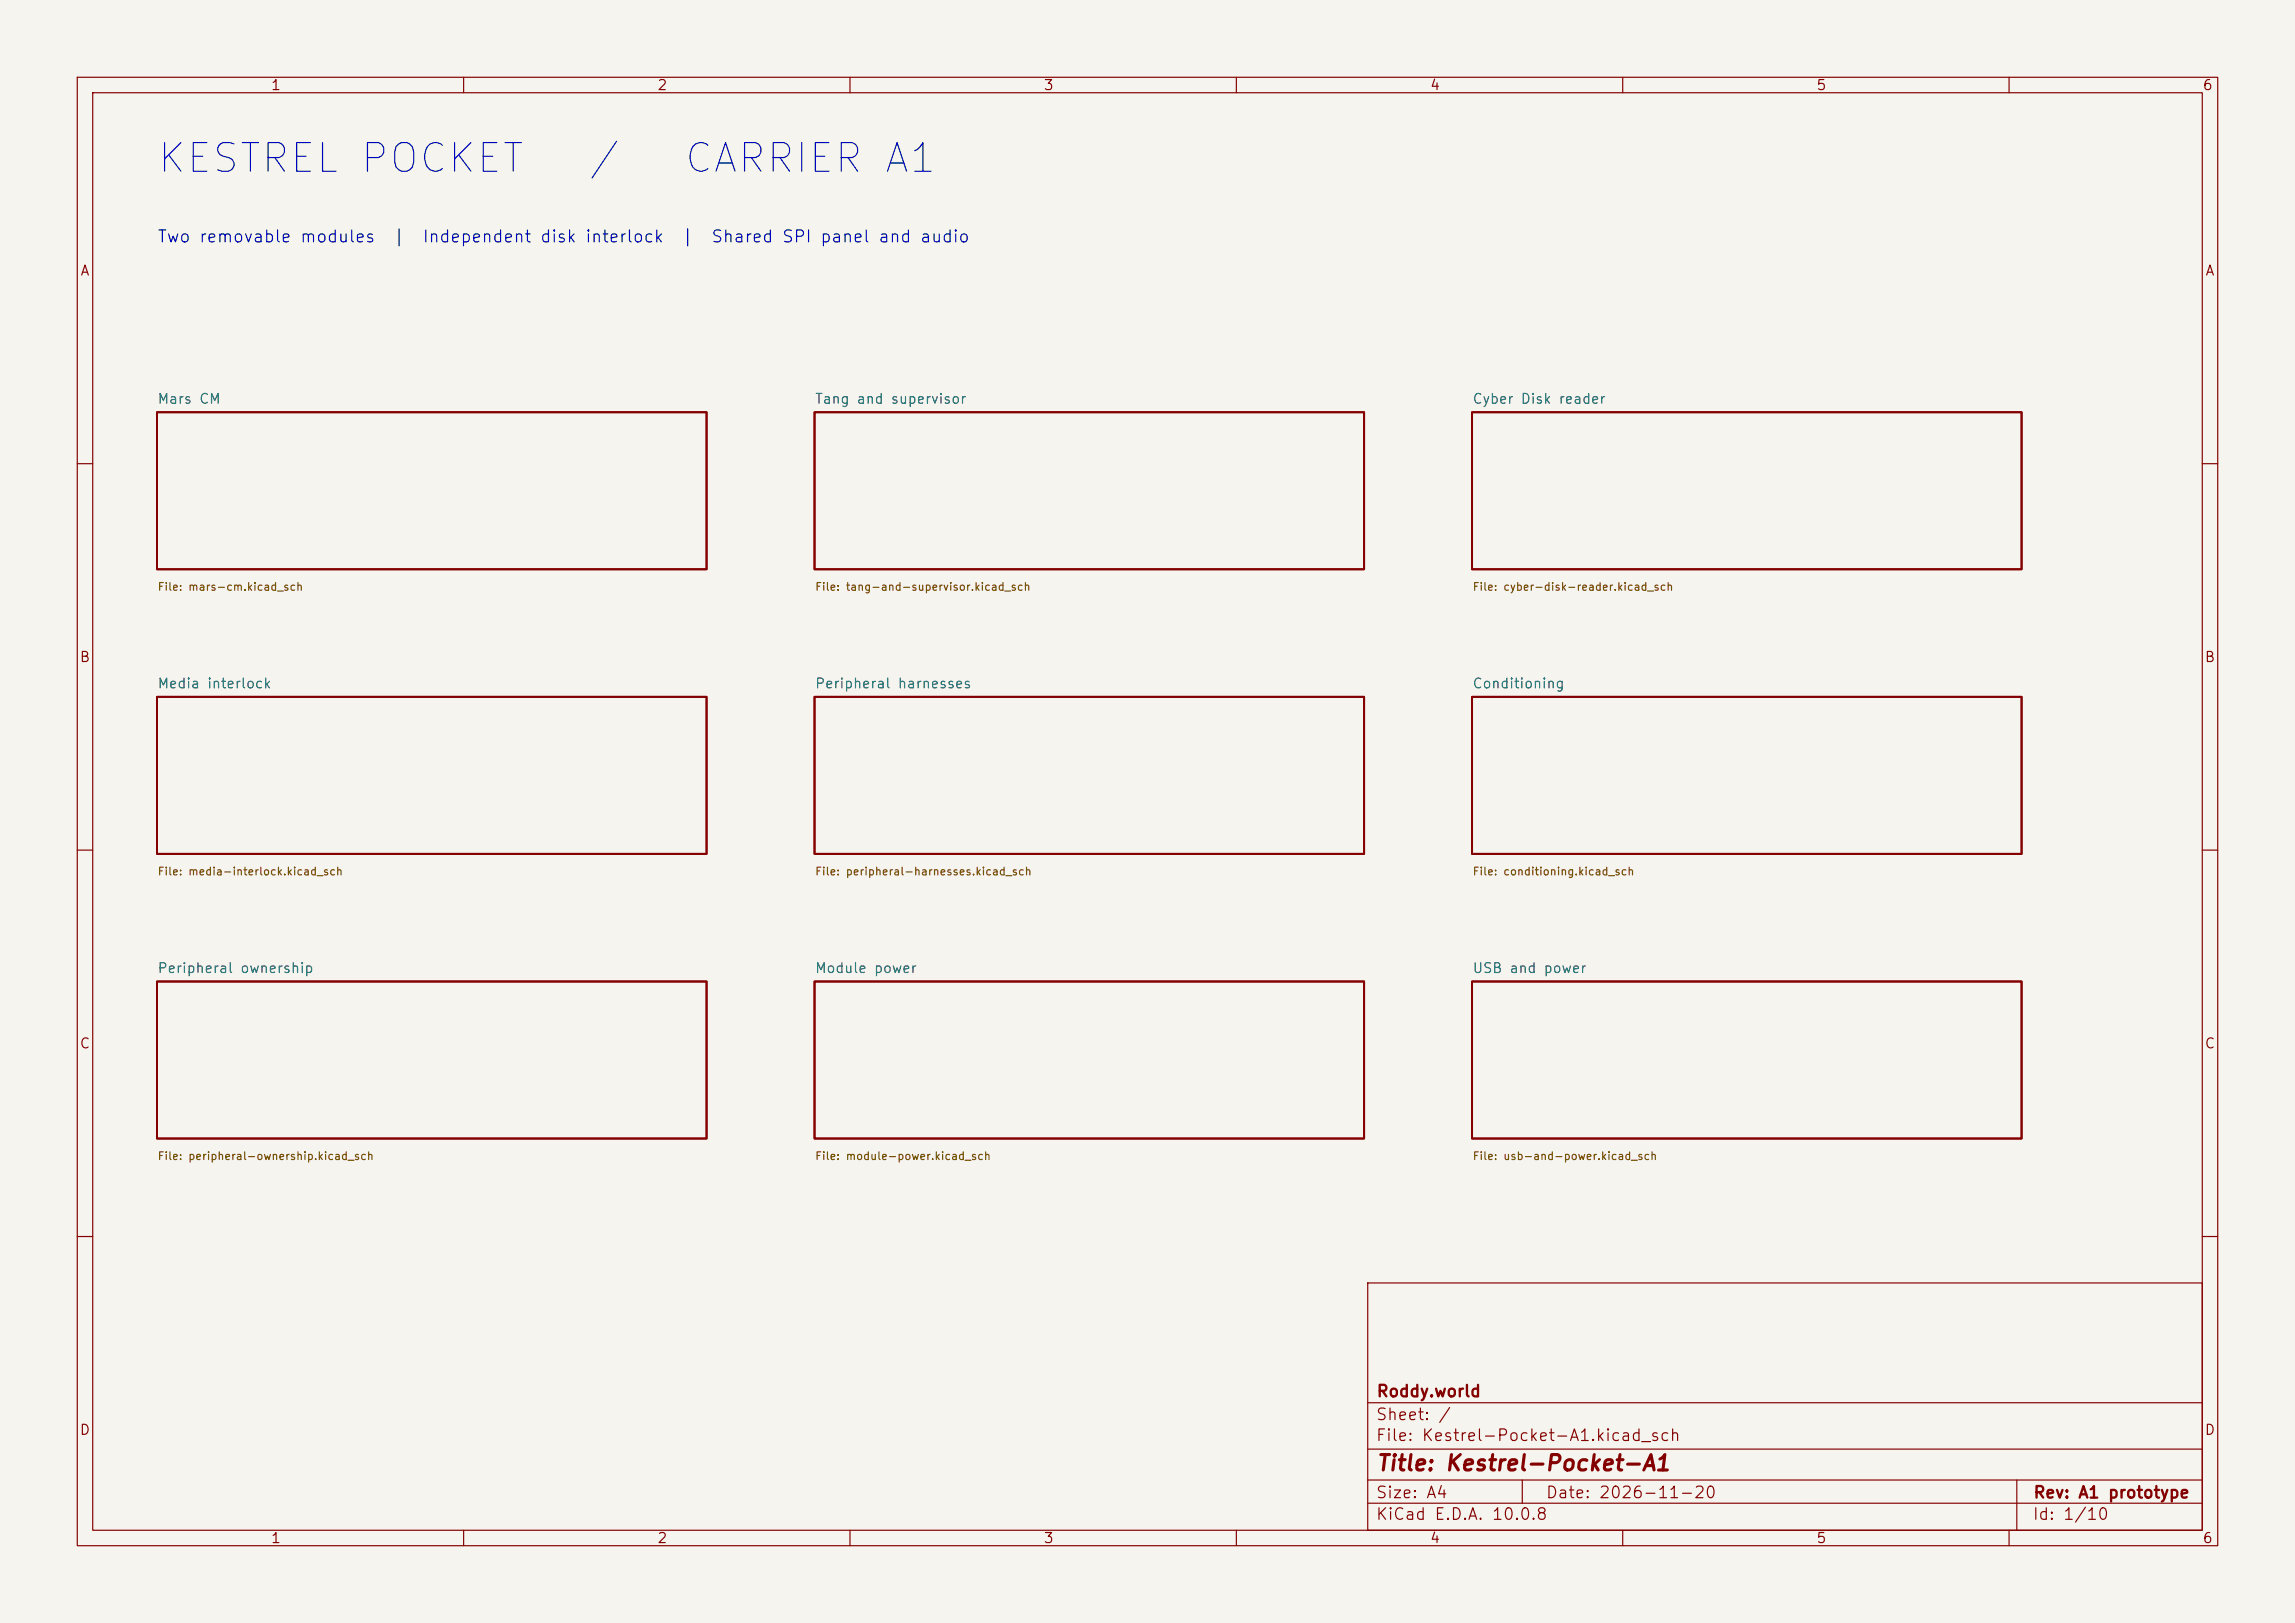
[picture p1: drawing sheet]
<svg xmlns="http://www.w3.org/2000/svg" width="297mm" height="210mm" viewBox="0 0 297 210" stroke-linecap="round" stroke-linejoin="round" font-family="sans-serif">
<defs><g id="words">
<g font-size="3.7" fill="#0000c2">
<text x="20.1" y="23.3">KESTREL POCKET</text>
<text x="75.9" y="23.3">/</text>
<text x="88.2" y="23.3">CARRIER A1</text>
</g>
<text font-size="2" fill="#840000" x="178" y="190.8">Title: Kestrel-Pocket-A1</text>
<g font-size="1.5" fill="#0000c2">
<text x="20.3" y="31.8">Two removable modules</text>
<text x="50.7" y="31.8">|</text>
<text x="54.6" y="31.8">Independent disk interlock</text>
<text x="88.1" y="31.8">|</text>
<text x="91.9" y="31.8">Shared SPI panel and audio</text>
</g>
<g font-size="1.5" fill="#840000">
<text x="178" y="184.1">Sheet: /</text>
<text x="178" y="181.1">Roddy.world</text>
<text x="178" y="186.8">File: Kestrel-Pocket-A1.kicad_sch</text>
<text x="178" y="197">KiCad E.D.A. 10.0.8</text>
<text x="178" y="194.2">Size: A4</text>
<text x="200" y="194.2">Date: 2026-11-20</text>
<text x="263" y="197">Id: 1/10</text>
<text x="263" y="194.2">Rev: A1 prototype</text>
</g>
<g font-size="1.3" fill="#840000">
<text x="35" y="12">1</text>
<text x="85" y="12">2</text>
<text x="135" y="12">3</text>
<text x="185" y="12">4</text>
<text x="235" y="12">5</text>
<text x="285" y="12">6</text>
<text x="10.3" y="36">A</text>
<text x="285.3" y="36">A</text>
<text x="10.2" y="86">B</text>
<text x="285.2" y="86">B</text>
<text x="10.2" y="136">C</text>
<text x="285.2" y="136">C</text>
<text x="10.2" y="186">D</text>
<text x="285.2" y="186">D</text>
<text x="35" y="200">1</text>
<text x="85" y="200">2</text>
<text x="135" y="200">3</text>
<text x="185" y="200">4</text>
<text x="235" y="200">5</text>
<text x="285" y="200">6</text>
</g>
<g font-size="1.3" fill="#006464">
<text x="20.3" y="52.6">Mars CM</text>
<text x="105.4" y="52.6">Tang and supervisor</text>
<text x="190.5" y="52.6">Cyber Disk reader</text>
<text x="20.3" y="89.4">Media interlock</text>
<text x="105.4" y="89.4">Peripheral harnesses</text>
<text x="190.5" y="89.4">Conditioning</text>
<text x="20.3" y="126.2">Peripheral ownership</text>
<text x="105.4" y="126.2">Module power</text>
<text x="190.5" y="126.2">USB and power</text>
</g>
<g font-size="1" fill="#725600">
<text x="20.3" y="76.7">File: mars-cm.kicad_sch</text>
<text x="105.4" y="76.7">File: tang-and-supervisor.kicad_sch</text>
<text x="190.5" y="76.7">File: cyber-disk-reader.kicad_sch</text>
<text x="20.3" y="113.5">File: media-interlock.kicad_sch</text>
<text x="105.4" y="113.5">File: peripheral-harnesses.kicad_sch</text>
<text x="190.5" y="113.5">File: conditioning.kicad_sch</text>
<text x="20.3" y="150.3">File: peripheral-ownership.kicad_sch</text>
<text x="105.4" y="150.3">File: module-power.kicad_sch</text>
<text x="190.5" y="150.3">File: usb-and-power.kicad_sch</text>
</g>
</g></defs>
<path d="M0 0h297v210h-297z" fill="#f5f4ef" stroke="#f5f4ef" stroke-width=".13"/>
<g fill="none" stroke="#840000" stroke-width=".15">
<path d="M10 10h277v190h-277zM12 12h273v186h-273zM60 10v2M110 10v2M160 10v2M210 10v2M260 10v2M10 60h2M285 60h2M10 110h2M285 110h2M10 160h2"/>
<path d="M177 166h108v32h-108zM285 160h2M60 198v2M110 198v2M160 198v2M177 194.5h108M177 191.5h108M177 187.5h108M177 181.5h108M197 191.5v3M210 198v2M260 198v2"/>
<path d="M261 191.5v6.5"/>
</g>
<path d="M20.3 53.3h71.1v20.4h-71.1zM105.4 53.3h71.1v20.4h-71.1zM190.5 53.3h71.1v20.4h-71.1zM20.3 90.2h71.1v20.3h-71.1zM105.4 90.2h71.1v20.3h-71.1zM190.5 90.2h71.1v20.3h-71.1zM20.3 127h71.1v20.3h-71.1zM105.4 127h71.1v20.3h-71.1zM190.5 127h71.1v20.3h-71.1z" fill="none" stroke="#840000" stroke-width=".25"/>
<use href="#words"/>
</svg>
